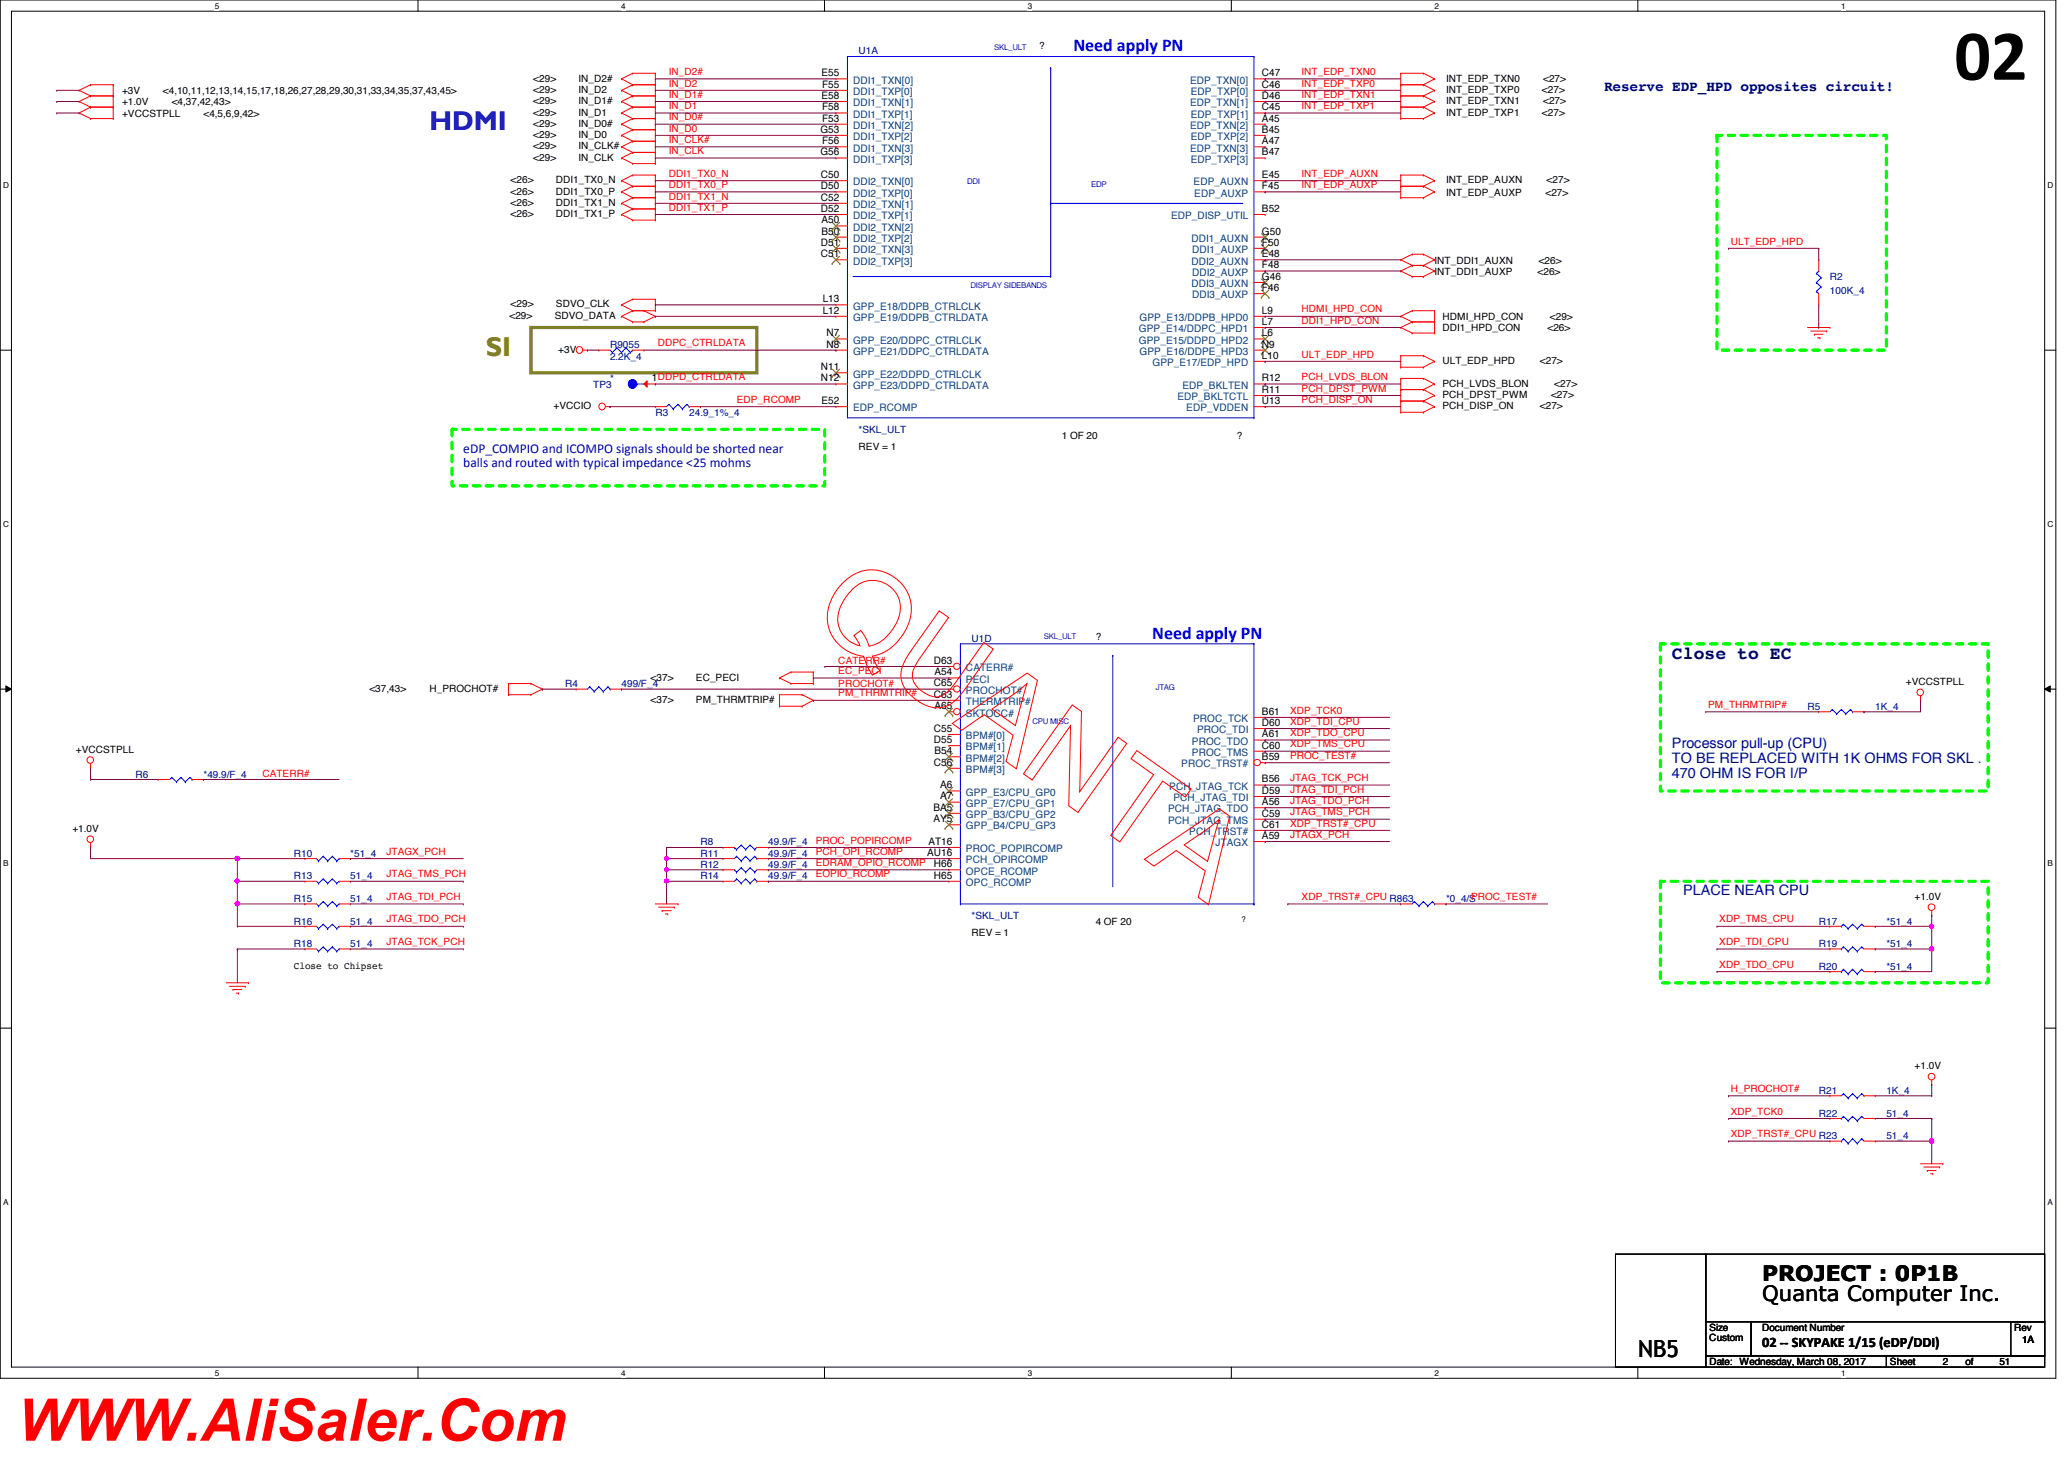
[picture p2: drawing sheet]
<svg xmlns="http://www.w3.org/2000/svg" width="297mm" height="210mm" viewBox="0 0 297 210" stroke-linecap="round" stroke-linejoin="round" font-family="sans-serif">
<defs><g id="words">
<text font-size="10.4" x="281.3" y="11.5">02</text>
<text font-size="8.5" fill="#f00" x="2.5" y="207.3">WWW.AliSaler.Com</text>
<text font-size="3.9" fill="#0000a0" x="61.8" y="18.7">HDMI</text>
<text font-size="3.9" fill="#808000" x="69.9" y="51.2">SI</text>
<text font-size="3.4" x="235.8" y="195.2">NB5</text>
<g font-size="3">
<text x="253.6" y="184.3">PROJECT : 0P1B</text>
<text x="253.6" y="187.2">Quanta Computer Inc.</text>
</g>
<g font-size="2.6" fill="#00f">
<text x="154.5" y="7.3">Need apply PN</text>
<text x="165.8" y="91.9">Need apply PN</text>
</g>
<text font-size="2.6" fill="#000080" x="240.6" y="94.7">Close to EC</text>
<text font-size="2.6" fill="#fff" x="172.3" y="129.2">BOM</text>
<g font-size="2.1" fill="#000080">
<text x="230.8" y="13">Reserve EDP_HPD opposites circuit!</text>
<text x="240.6" y="107.6">Processor pull-up (CPU)</text>
<text x="240.6" y="109.7">TO BE REPLACED WITH 1K OHMS FOR SKL .</text>
<text x="240.6" y="111.9">470 OHM IS FOR I/P</text>
<text x="242.2" y="128.7">PLACE NEAR CPU</text>
</g>
<text font-size="2.1" x="253.6" y="193.8">02 -- SKYPAKE 1/15 (eDP/DDI)</text>
<g font-size="1.9" fill="#0000a0">
<text x="66.7" y="65.2">eDP_COMPIO and ICOMPO signals should be shorted near</text>
<text x="66.7" y="67.2">balls and routed with typical impedance &lt;25 mohms</text>
</g>
<g font-size="1.5">
<text x="118.2" y="11">E55</text>
<text x="181.6" y="11">C47</text>
<text x="118.2" y="14.2">E58</text>
<text x="118.3" y="17.5">F53</text>
<text x="118.3" y="12.6">F55</text>
<text x="118.3" y="15.9">F58</text>
<text x="181.6" y="12.6">C46</text>
<text x="181.6" y="15.9">C45</text>
<text x="181.6" y="14.2">D46</text>
<text x="181.6" y="17.5">A45</text>
<text x="118.1" y="19.1">G53</text>
<text x="118.1" y="22.4">G56</text>
<text x="118.3" y="20.7">F56</text>
<text x="181.6" y="19.1">B45</text>
<text x="181.6" y="22.4">B47</text>
<text x="181.6" y="20.7">A47</text>
<text x="118.1" y="25.6">C50</text>
<text x="118.1" y="28.9">C52</text>
<text x="118.1" y="27.2">D50</text>
<text x="181.6" y="27.2">F45</text>
<text x="181.6" y="25.6">E45</text>
<text x="118.1" y="35.3">D51</text>
<text x="118.1" y="30.5">D52</text>
<text x="118.2" y="32.1">A50</text>
<text x="118.2" y="33.7">B50</text>
<text x="181.6" y="35.3">F50</text>
<text x="181.6" y="30.5">B52</text>
<text x="181.6" y="33.7">G50</text>
<text x="118.1" y="37">C51</text>
<text x="181.6" y="38.6">F48</text>
<text x="181.6" y="41.9">F46</text>
<text x="181.6" y="37">E48</text>
<text x="181.6" y="40.3">G46</text>
<text x="118.4" y="43.5">L13</text>
<text x="118.4" y="45.1">L12</text>
<text x="181.6" y="46.7">L7</text>
<text x="181.6" y="45.1">L9</text>
<text x="118.1" y="53.3">N11</text>
<text x="119" y="48.4">N7</text>
<text x="119" y="50">N8</text>
<text x="181.6" y="48.4">L6</text>
<text x="181.6" y="51.6">L10</text>
<text x="181.6" y="50">N9</text>
<text x="93.8" y="54.9">1DDPD_CTRLDATA</text>
<text x="118.1" y="54.9">N12</text>
<text x="118.2" y="58.1">E52</text>
<text x="181.6" y="58.1">U13</text>
<text x="181.6" y="56.5">R11</text>
<text x="181.6" y="54.9">R12</text>
<text x="134.4" y="95.5">D63</text>
<text x="134.4" y="98.8">C65</text>
<text x="134.4" y="100.4">C63</text>
<text x="134.5" y="97.2">A54</text>
<text x="134.4" y="105.3">C55</text>
<text x="134.4" y="106.9">D55</text>
<text x="134.5" y="102">A65</text>
<text x="181.6" y="102.8">B61</text>
<text x="181.6" y="104.4">D60</text>
<text x="181.6" y="106.1">A61</text>
<text x="181.6" y="107.7">C60</text>
<text x="134.4" y="110.2">C56</text>
<text x="134.5" y="108.5">B54</text>
<text x="135.3" y="113.4">A6</text>
<text x="181.6" y="112.6">B56</text>
<text x="181.6" y="109.3">B59</text>
<text x="134.3" y="116.6">BA5</text>
<text x="134.3" y="118.3">AY5</text>
<text x="135.3" y="115">A7</text>
<text x="181.6" y="114.2">D59</text>
<text x="181.6" y="119.1">C61</text>
<text x="181.6" y="115.8">A56</text>
<text x="181.6" y="117.5">C59</text>
<text x="133.4" y="123.1">AU16</text>
<text x="133.6" y="121.5">AT16</text>
<text x="134.4" y="124.8">H66</text>
<text x="181.6" y="120.7">A59</text>
<text x="134.4" y="126.4">H65</text>
</g>
<g font-size="1.5" fill="#004080">
<text x="122.8" y="12">DDI1_TXN[0]</text>
<text x="122.8" y="15.3">DDI1_TXN[1]</text>
<text x="122.8" y="13.7">DDI1_TXP[0]</text>
<text x="122.8" y="16.9">DDI1_TXP[1]</text>
<text x="171.3" y="12">EDP_TXN[0]</text>
<text x="171.3" y="15.3">EDP_TXN[1]</text>
<text x="171.4" y="13.7">EDP_TXP[0]</text>
<text x="171.4" y="16.9">EDP_TXP[1]</text>
<text x="122.8" y="18.5">DDI1_TXN[2]</text>
<text x="122.8" y="21.8">DDI1_TXN[3]</text>
<text x="122.8" y="20.2">DDI1_TXP[2]</text>
<text x="122.8" y="23.4">DDI1_TXP[3]</text>
<text x="171.3" y="18.5">EDP_TXN[2]</text>
<text x="171.3" y="21.8">EDP_TXN[3]</text>
<text x="171.4" y="20.2">EDP_TXP[2]</text>
<text x="171.4" y="23.4">EDP_TXP[3]</text>
<text x="122.8" y="26.7">DDI2_TXN[0]</text>
<text x="122.8" y="29.9">DDI2_TXN[1]</text>
<text x="122.8" y="28.3">DDI2_TXP[0]</text>
<text x="171.8" y="26.7">EDP_AUXN</text>
<text x="171.9" y="28.3">EDP_AUXP</text>
<text x="122.8" y="33.2">DDI2_TXN[2]</text>
<text x="122.8" y="31.5">DDI2_TXP[1]</text>
<text x="122.8" y="34.8">DDI2_TXP[2]</text>
<text x="168.5" y="31.5">EDP_DISP_UTIL</text>
<text x="171.5" y="34.8">DDI1_AUXN</text>
<text x="122.8" y="36.4">DDI2_TXN[3]</text>
<text x="122.8" y="38.1">DDI2_TXP[3]</text>
<text x="171.5" y="38.1">DDI2_AUXN</text>
<text x="171.5" y="41.3">DDI3_AUXN</text>
<text x="171.6" y="36.4">DDI1_AUXP</text>
<text x="171.6" y="39.7">DDI2_AUXP</text>
<text x="122.8" y="44.5">GPP_E18/DDPB_CTRLCLK</text>
<text x="122.8" y="46.2">GPP_E19/DDPB_CTRLDATA</text>
<text x="163.9" y="47.8">GPP_E14/DDPC_HPD1</text>
<text x="164" y="46.2">GPP_E13/DDPB_HPD0</text>
<text x="171.6" y="42.9">DDI3_AUXP</text>
<text x="122.8" y="49.4">GPP_E20/DDPC_CTRLCLK</text>
<text x="122.8" y="51.1">GPP_E21/DDPC_CTRLDATA</text>
<text x="163.9" y="49.4">GPP_E15/DDPD_HPD2</text>
<text x="164" y="51.1">GPP_E16/DDPE_HPD3</text>
<text x="165.9" y="52.7">GPP_E17/EDP_HPD</text>
<text x="122.8" y="59.2">EDP_RCOMP</text>
<text x="122.8" y="54.3">GPP_E22/DDPD_CTRLCLK</text>
<text x="122.8" y="55.9">GPP_E23/DDPD_CTRLDATA</text>
<text x="169.5" y="57.6">EDP_BKLTCTL</text>
<text x="170.2" y="55.9">EDP_BKLTEN</text>
<text x="170.7" y="59.2">EDP_VDDEN</text>
<text x="139" y="96.6">CATERR#</text>
<text x="139" y="98.2">PECI</text>
<text x="139" y="99.8">PROCHOT#</text>
<text x="139" y="101.4">THERMTRIP#</text>
<text x="139" y="106.3">BPM#[0]</text>
<text x="139" y="107.9">BPM#[1]</text>
<text x="139" y="103.1">SKTOCC#</text>
<text x="171.5" y="107.1">PROC_TDO</text>
<text x="171.7" y="103.9">PROC_TCK</text>
<text x="172.3" y="105.5">PROC_TDI</text>
<text x="139" y="109.6">BPM#[2]</text>
<text x="139" y="111.2">BPM#[3]</text>
<text x="168.3" y="113.6">PCH_JTAG_TCK</text>
<text x="170" y="110.4">PROC_TRST#</text>
<text x="171.5" y="108.8">PROC_TMS</text>
<text x="139" y="117.7">GPP_B3/CPU_GP2</text>
<text x="139" y="119.3">GPP_B4/CPU_GP3</text>
<text x="139" y="114.5">GPP_E3/CPU_GP0</text>
<text x="139" y="116.1">GPP_E7/CPU_GP1</text>
<text x="168.1" y="116.9">PCH_JTAG_TDO</text>
<text x="168.1" y="118.5">PCH_JTAG_TMS</text>
<text x="168.9" y="115.3">PCH_JTAG_TDI</text>
<text x="139" y="122.6">PROC_POPIRCOMP</text>
<text x="139" y="125.8">OPCE_RCOMP</text>
<text x="139" y="124.2">PCH_OPIRCOMP</text>
<text x="171.2" y="120.1">PCH_TRST#</text>
<text x="174.9" y="121.8">JTAGX</text>
<text x="139" y="127.5">OPC_RCOMP</text>
</g>
<g font-size="1.4">
<text x="76.7" y="11.7">&lt;29&gt;</text>
<text x="83.3" y="11.7">IN_D2#</text>
<text x="149.6" y="7">?</text>
<text x="208.1" y="11.7">INT_EDP_TXN0</text>
<text x="222.1" y="11.7">&lt;27&gt;</text>
<text x="17.6" y="13.5">+3V</text>
<text x="17.6" y="15.2">+1.0V</text>
<text x="17.6" y="16.8">+VCCSTPLL</text>
<text x="23.4" y="13.5">&lt;4,10,11,12,13,14,15,17,18,26,27,28,29,30,31,33,34,35,37,43,45&gt;</text>
<text x="24.7" y="15.2">&lt;4,37,42,43&gt;</text>
<text x="29.3" y="16.8">&lt;4,5,6,9,42&gt;</text>
<text x="76.7" y="15">&lt;29&gt;</text>
<text x="76.7" y="13.4">&lt;29&gt;</text>
<text x="76.7" y="16.6">&lt;29&gt;</text>
<text x="83.3" y="15">IN_D1#</text>
<text x="83.3" y="13.4">IN_D2</text>
<text x="83.3" y="16.6">IN_D1</text>
<text x="208.1" y="13.4">INT_EDP_TXP0</text>
<text x="208.1" y="16.6">INT_EDP_TXP1</text>
<text x="208.1" y="15">INT_EDP_TXN1</text>
<text x="221.9" y="13.4">&lt;27&gt;</text>
<text x="221.9" y="16.6">&lt;27&gt;</text>
<text x="222.1" y="15">&lt;27&gt;</text>
<text x="76.7" y="18.2">&lt;29&gt;</text>
<text x="76.7" y="21.5">&lt;29&gt;</text>
<text x="76.7" y="19.9">&lt;29&gt;</text>
<text x="76.7" y="23.1">&lt;29&gt;</text>
<text x="83.3" y="18.2">IN_D0#</text>
<text x="83.3" y="21.5">IN_CLK#</text>
<text x="83.3" y="19.9">IN_D0</text>
<text x="83.3" y="23.1">IN_CLK</text>
<text x="73.5" y="26.4">&lt;26&gt;</text>
<text x="73.5" y="29.6">&lt;26&gt;</text>
<text x="73.5" y="28">&lt;26&gt;</text>
<text x="80" y="26.4">DDI1_TX0_N</text>
<text x="80" y="29.6">DDI1_TX1_N</text>
<text x="80" y="28">DDI1_TX0_P</text>
<text x="208.1" y="26.4">INT_EDP_AUXN</text>
<text x="208.1" y="28.2">INT_EDP_AUXP</text>
<text x="222.4" y="28.2">&lt;27&gt;</text>
<text x="222.6" y="26.4">&lt;27&gt;</text>
<text x="73.5" y="31.2">&lt;26&gt;</text>
<text x="80" y="31.2">DDI1_TX1_P</text>
<text x="206.5" y="37.9">INT_DDI1_AUXN</text>
<text x="206.5" y="39.5">INT_DDI1_AUXP</text>
<text x="221.3" y="39.5">&lt;26&gt;</text>
<text x="221.4" y="37.9">&lt;26&gt;</text>
<text x="73.3" y="45.9">&lt;29&gt;</text>
<text x="73.5" y="44.2">&lt;29&gt;</text>
<text x="79.8" y="45.9">SDVO_DATA</text>
<text x="80" y="44.2">SDVO_CLK</text>
<text x="207.6" y="46.1">HDMI_HPD_CON</text>
<text x="207.6" y="47.7">DDI1_HPD_CON</text>
<text x="222.7" y="47.7">&lt;26&gt;</text>
<text x="223" y="46.1">&lt;29&gt;</text>
<text x="80.3" y="50.8">+3V</text>
<text x="207.6" y="52.4">ULT_EDP_HPD</text>
<text x="221.6" y="52.4">&lt;27&gt;</text>
<text x="79.7" y="58.9">+VCCIO</text>
<text x="207.6" y="57.3">PCH_DPST_PWM</text>
<text x="207.6" y="58.9">PCH_DISP_ON</text>
<text x="207.6" y="55.6">PCH_LVDS_BLON</text>
<text x="221.6" y="58.9">&lt;27&gt;</text>
<text x="223.2" y="57.3">&lt;27&gt;</text>
<text x="223.7" y="55.6">&lt;27&gt;</text>
<text x="123.6" y="64.7">REV = 1</text>
<text x="152.8" y="63.1">1 OF 20</text>
<text x="178" y="63.1">?</text>
<text x="157.7" y="92">?</text>
<text x="53.2" y="99.5">&lt;37,43&gt;</text>
<text x="61.8" y="99.5">H_PROCHOT#</text>
<text x="93.6" y="97.9">&lt;37&gt;</text>
<text x="93.6" y="101.1">&lt;37&gt;</text>
<text x="100.2" y="97.9">EC_PECI</text>
<text x="100.2" y="101.1">PM_THRMTRIP#</text>
<text x="274.3" y="98.6">+VCCSTPLL</text>
<text x="10.9" y="108.3">+VCCSTPLL</text>
<text x="10.4" y="119.7">+1.0V</text>
<text x="275.5" y="129.5">+1.0V</text>
<text x="139.8" y="134.6">REV = 1</text>
<text x="157.7" y="133">4 OF 20</text>
<text x="42.3" y="139.4">Close to Chipset</text>
<text x="275.5" y="153.8">+1.0V</text>
<text x="246" y="191.5">Size</text>
<text x="253.6" y="191.5">Document Number</text>
<text x="289.9" y="191.5">Rev</text>
<text x="246" y="196.4">Date: Wednesday, March 08, 2017</text>
<text x="246" y="193">Custom</text>
<text x="272" y="196.4">Sheet</text>
<text x="279.6" y="196.4">2</text>
<text x="282.9" y="196.4">of</text>
<text x="287.7" y="196.4">51</text>
<text x="291" y="193.2">1A</text>
</g>
<g font-size="1.4" fill="#f00">
<text x="96.3" y="10.8">IN_D2#</text>
<text x="187.3" y="10.8">INT_EDP_TXN0</text>
<text x="96.3" y="12.4">IN_D2</text>
<text x="96.3" y="17.3">IN_D0#</text>
<text x="96.3" y="15.7">IN_D1</text>
<text x="96.3" y="14.1">IN_D1#</text>
<text x="187.3" y="12.4">INT_EDP_TXP0</text>
<text x="187.3" y="15.7">INT_EDP_TXP1</text>
<text x="187.3" y="14.1">INT_EDP_TXN1</text>
<text x="96.3" y="22.2">IN_CLK</text>
<text x="96.3" y="20.6">IN_CLK#</text>
<text x="96.3" y="18.9">IN_D0</text>
<text x="96.3" y="27.1">DDI1_TX0_P</text>
<text x="96.3" y="28.7">DDI1_TX1_N</text>
<text x="96.3" y="25.4">DDI1_TX0_N</text>
<text x="187.3" y="25.4">INT_EDP_AUXN</text>
<text x="187.3" y="27.1">INT_EDP_AUXP</text>
<text x="96.3" y="30.3">DDI1_TX1_P</text>
<text x="249.1" y="35.2">ULT_EDP_HPD</text>
<text x="187.3" y="45">HDMI_HPD_CON</text>
<text x="187.3" y="46.6">DDI1_HPD_CON</text>
<text x="94.7" y="49.8">DDPC_CTRLDATA</text>
<text x="187.3" y="51.4">ULT_EDP_HPD</text>
<text x="106" y="58">EDP_RCOMP</text>
<text x="187.3" y="58">PCH_DISP_ON</text>
<text x="187.3" y="54.7">PCH_LVDS_BLON</text>
<text x="187.3" y="56.3">PCH_DPST_PWM</text>
<text x="120.6" y="95.5">CATERR#</text>
<text x="120.6" y="100.2">PM_THRMTRIP#</text>
<text x="120.6" y="98.8">PROCHOT#</text>
<text x="120.6" y="97">EC_PECI</text>
<text x="245.8" y="101.9">PM_THRMTRIP#</text>
<text x="185.7" y="104.3">XDP_TDI_CPU</text>
<text x="185.7" y="102.7">XDP_TCK0</text>
<text x="185.7" y="105.9">XDP_TDO_CPU</text>
<text x="185.7" y="107.5">XDP_TMS_CPU</text>
<text x="37.8" y="111.8">CATERR#</text>
<text x="185.7" y="112.4">JTAG_TCK_PCH</text>
<text x="185.7" y="109.2">PROC_TEST#</text>
<text x="185.7" y="118.9">XDP_TRST#_CPU</text>
<text x="185.7" y="117.3">JTAG_TMS_PCH</text>
<text x="185.7" y="115.7">JTAG_TDO_PCH</text>
<text x="185.7" y="114">JTAG_TDI_PCH</text>
<text x="55.6" y="123">JTAGX_PCH</text>
<text x="117.4" y="124.6">EDRAM_OPIO_RCOMP</text>
<text x="117.4" y="121.4">PROC_POPIRCOMP</text>
<text x="117.4" y="123">PCH_OPI_RCOMP</text>
<text x="185.7" y="120.5">JTAGX_PCH</text>
<text x="55.6" y="126.2">JTAG_TMS_PCH</text>
<text x="55.6" y="129.5">JTAG_TDI_PCH</text>
<text x="117.4" y="126.2">EOPIO_RCOMP</text>
<text x="187.3" y="129.5">XDP_TRST#_CPU R863</text>
<text x="211.7" y="129.5">PROC_TEST#</text>
<text x="55.6" y="132.7">JTAG_TDO_PCH</text>
<text x="55.6" y="136">JTAG_TCK_PCH</text>
<text x="247.4" y="136">XDP_TDI_CPU</text>
<text x="247.4" y="132.7">XDP_TMS_CPU</text>
<text x="247.4" y="139.2">XDP_TDO_CPU</text>
<text x="249.1" y="157.1">H_PROCHOT#</text>
<text x="249.1" y="160.4">XDP_TCK0</text>
<text x="249.1" y="163.6">XDP_TRST#_CPU R23</text>
</g>
<g font-size="1.4" fill="#000080">
<text x="123.6" y="7.8">U1A</text>
<text x="263.4" y="40.3">R2</text>
<text x="263.4" y="42.3">100K_4</text>
<text x="87.8" y="50.1">R9055</text>
<text x="87.8" y="51.7">2.2K_4</text>
<text x="85.4" y="55.8">TP3</text>
<text x="87.8" y="55">*</text>
<text x="94.3" y="59.9">R3</text>
<text x="99.2" y="59.9">24.9_1%_4</text>
<text x="123.6" y="62.3">*SKL_ULT</text>
<text x="139.8" y="92.4">U1D</text>
<text x="81.3" y="98.9">R4</text>
<text x="89.4" y="98.9">499/F_4</text>
<text x="260.1" y="102.1">R5</text>
<text x="269.9" y="102.1">1K_4</text>
<text x="19.5" y="111.9">R6</text>
<text x="29.3" y="111.9">*49.9/F_4</text>
<text x="42.3" y="123.3">R10</text>
<text x="50.4" y="123.3">*51_4</text>
<text x="100.8" y="121.6">R8</text>
<text x="100.8" y="124.9">R12</text>
<text x="100.8" y="123.3">R11</text>
<text x="110.6" y="121.6">49.9/F_4</text>
<text x="110.6" y="124.9">49.9/F_4</text>
<text x="110.6" y="123.3">49.9/F_4</text>
<text x="42.3" y="129.8">R15</text>
<text x="42.3" y="126.5">R13</text>
<text x="50.4" y="129.8">51_4</text>
<text x="50.4" y="126.5">51_4</text>
<text x="100.8" y="126.5">R14</text>
<text x="110.6" y="126.5">49.9/F_4</text>
<text x="208.1" y="129.8">*0_4/S</text>
<text x="42.3" y="136.3">R18</text>
<text x="42.3" y="133">R16</text>
<text x="50.4" y="136.3">51_4</text>
<text x="50.4" y="133">51_4</text>
<text x="139.8" y="132.2">*SKL_ULT</text>
<text x="261.7" y="136.3">R19</text>
<text x="261.7" y="133">R17</text>
<text x="271.5" y="136.3">*51_4</text>
<text x="271.5" y="133">*51_4</text>
<text x="261.7" y="139.5">R20</text>
<text x="271.5" y="139.5">*51_4</text>
<text x="261.7" y="160.7">R22</text>
<text x="261.7" y="157.4">R21</text>
<text x="271.5" y="160.7">51_4</text>
<text x="271.5" y="157.4">1K_4</text>
<text x="271.5" y="163.9">51_4</text>
</g>
<g font-size="1.2">
<text x="30.9" y="1.2">5</text>
<text x="89.4" y="1.2">4</text>
<text x="147.9" y="1.2">3</text>
<text x="206.5" y="1.2">2</text>
<text x="265" y="1.2">1</text>
<text x=".5" y="27.1">D</text>
<text x="294.7" y="27.1">D</text>
<text x=".5" y="75.8">C</text>
<text x="294.7" y="75.8">C</text>
<text x=".5" y="124.6">B</text>
<text x="294.7" y="124.6">B</text>
<text x=".5" y="173.4">A</text>
<text x="294.7" y="173.4">A</text>
<text x="30.9" y="197.9">5</text>
<text x="89.4" y="197.9">4</text>
<text x="147.9" y="197.9">3</text>
<text x="206.5" y="197.9">2</text>
<text x="265" y="197.9">1</text>
</g>
<g font-size="1.1" fill="#00f">
<text x="143.1" y="7.2">SKL_ULT</text>
<text x="139.2" y="26.5">DDI</text>
<text x="157.1" y="27">EDP</text>
<text x="139.7" y="41.4">DISPLAY SIDEBANDS</text>
<text x="150.2" y="92">SKL_ULT</text>
<text x="166.3" y="99.3">JTAG</text>
<text x="148.6" y="104.2">CPU MISC</text>
</g>
<text font-size="1.1" x="178.7" y="132.6">?</text>
</g></defs>
<path d="M0 0h295.9v198.3h-295.9zM1.6 1.6h292.7v195.1h-292.7z" fill="none" stroke="#000" stroke-width=".14"/>
<g fill="#fff">
<path d="M30.9 .2h.6v1.3h-.6z"/>
<path d="M30.9 196.8h.6v1.4h-.6z"/>
</g>
<path d="M60.2 0v1.6M60.2 196.7v1.6" fill="none" stroke="#000" stroke-width=".14"/>
<g fill="#fff">
<path d="M89.4 .2h.6v1.3h-.6z"/>
<path d="M89.4 196.8h.6v1.4h-.6z"/>
</g>
<path d="M118.7 0v1.6M118.7 196.7v1.6" fill="none" stroke="#000" stroke-width=".14"/>
<g fill="#fff">
<path d="M147.9 .2h.6v1.3h-.6z"/>
<path d="M147.9 196.8h.6v1.4h-.6z"/>
</g>
<path d="M177.2 0v1.6M177.2 196.7v1.6" fill="none" stroke="#000" stroke-width=".14"/>
<g fill="#fff">
<path d="M206.5 .2h.5v1.3h-.5z"/>
<path d="M206.5 196.8h.5v1.4h-.5z"/>
</g>
<path d="M235.7 0v1.6M235.7 196.7v1.6" fill="none" stroke="#000" stroke-width=".14"/>
<g fill="#fff">
<path d="M265 .2h.6v1.3h-.6z"/>
<path d="M265 196.8h.6v1.4h-.6z"/>
<path d="M.5 26h.8v1.3h-.8z"/>
<path d="M294.7 26h.8v1.3h-.8z"/>
<path d="M.5 74.8h.8v1.3h-.8z"/>
<path d="M294.7 74.8h.8v1.3h-.8z"/>
</g>
<path d="M0 50.4h1.6M294.3 50.4h1.6" fill="none" stroke="#000" stroke-width=".14"/>
<g fill="#fff">
<path d="M.5 123.5h.7v1.3h-.7z"/>
<path d="M294.7 123.5h.7v1.3h-.7z"/>
</g>
<path d="M0 99.1h1.6M.8 98.7l.8 .4-.8 .5zM294.3 99.1h1.6M294.3 99.1l.8-.4v.9z" fill="none" stroke="#000" stroke-width=".14"/>
<path d="M.8 98.7l.8 .4-.8 .5zM294.3 99.1l.8-.4v.9z" fill="#000"/>
<g fill="#fff">
<path d="M.5 172.3h.7v1.3h-.7z"/>
<path d="M294.7 172.3h.7v1.3h-.7z"/>
</g>
<path d="M0 147.9h1.6M294.3 147.9h1.6M232.5 180.4h13v16.3h-13zM245.5 180.4h48.8v9.8h-48.8zM245.5 190.2h6.5v4.9h-6.5zM245.5 195.1h26v1.6h-26zM252 190.2h42.3v4.9h-42.3zM271.5 195.1h22.8v1.6h-22.8zM289.4 190.2h4.9v4.9h-4.9z" fill="none" stroke="#000" stroke-width=".14"/>
<path d="M247.1 19.5h24.4v30.9h-24.4zM65.1 61.8h53.6v8.1h-53.6zM239 92.6h47.1v21.2h-47.1zM239 126.8h47.1v14.6h-47.1z" fill="none" stroke="#0f0" stroke-width=".47" stroke-dasharray=".9 .9"/>
<path d="M76.4 47.1h32.5v6.5h-32.5z" fill="none" stroke="#808000" stroke-width=".47"/>
<g fill="none" stroke="#f00" stroke-width=".14">
<path d="M11.4 13h.1M11.4 14.6h.1M11.4 16.3h.1M11.4 13l1.6 .8M11.4 14.6l1.6 .8M11.4 16.3l1.6 .8M13 12.2h.1M13 13.8h.1M13 15.4h.1M13 17.1h.1M13 13.8h3.3M13 15.4h3.3"/>
<path d="M13 17.1h3.3M13 12.2l-1.6 .8M13 13.8l-1.6 .8M13 15.4l-1.6 .9M13 12.2h3.3M16.3 13.8h.1M16.3 12.2h.1M16.3 15.4h.1M16.3 17.1h.1M16.3 12.2v4.9M89.4 11.3l1.7 .9M89.4 14.6l1.7 .8"/>
<path d="M89.4 17.9l1.7 .8M89.4 13l1.7 .8M89.4 16.3l1.7 .8M89.4 19.5l1.7 .8M89.4 11.3h.1M89.4 14.6h.1M89.4 17.9h.1M89.4 13h.1M89.4 16.3h.1M89.4 19.5h.1M91.1 12.2h3.2M91.1 13.8h3.2"/>
<path d="M91.1 15.4h3.2M91.1 17.1h3.2M91.1 18.7h3.2M91.1 10.5h.1M91.1 12.2h.1M91.1 13.8h.1M91.1 15.4h.1M91.1 17.1h.1M91.1 18.7h.1M91.1 10.5h3.2M91.1 10.5l-1.7 .8M91.1 13.8l-1.7 .8"/>
<path d="M91.1 17.1l-1.7 .8M91.1 12.2l-1.7 .8M91.1 15.4l-1.7 .9M91.1 18.7l-1.7 .8M94.3 10.5h.1M94.3 12.2h.1M94.3 13.8h.1M94.3 15.4h.1M94.3 17.1h.1M94.3 18.7h.1M94.3 10.5v13M120.3 11.3h1.7"/>
<path d="M120.3 14.6h1.7M120.3 17.9h1.7M120.3 13h1.7M120.3 16.3h1.7M120.3 19.5h1.7M120.3 11.3h.1M120.3 14.6h.1M120.3 17.9h.1M120.3 13h.1M120.3 16.3h.1M120.3 19.5h.1M180.5 11.3h1.6"/>
<path d="M180.5 14.6h1.6M180.5 17.9h1.6M180.5 13h1.6M180.5 16.3h1.6M180.5 19.5h1.6M182.1 11.3h.1M182.1 14.6h.1M182.1 17.9h.1M182.1 13h.1M182.1 16.3h.1M182.1 19.5h.1M201.6 10.5h3.2"/>
<path d="M201.6 12.2h3.2M201.6 13.8h3.2M201.6 15.4h3.2M201.6 10.5h.1M201.6 12.2h.1M201.6 13.8h.1M201.6 15.4h.1M201.6 17.1h.1M201.6 17.1h3.2M201.6 10.5v6.6M204.8 10.5h.1M204.8 12.2h.1"/>
<path d="M204.8 13.8h.1M204.8 15.4h.1M204.8 17.1h.1M204.8 10.5l1.7 .8M204.8 12.2l1.7 .8M204.8 15.4l1.7 .9M204.8 13.8l1.7 .8M206.5 11.3l-1.7 .9M206.5 13l-1.7 .8M206.5 16.3l-1.7 .8M206.5 14.6l-1.7 .8M206.5 11.3h.1"/>
<path d="M206.5 13h.1M206.5 16.3h.1M206.5 14.6h.1M89.4 21.1l1.7 .8M89.4 22.7l1.7 .8M89.4 26l1.7 .8M89.4 29.3l1.7 .8M89.4 27.6l1.7 .8M89.4 30.9l1.7 .8M89.4 21.1h.1M89.4 22.7h.1M89.4 26h.1"/>
<path d="M89.4 29.3h.1M89.4 27.6h.1M89.4 30.9h.1M91.1 20.3h3.2M91.1 21.9h3.2M91.1 23.5h3.2M91.1 26.8h3.2M91.1 28.4h3.2M91.1 30.1h3.2M91.1 31.7h3.2M91.1 20.3h.1M91.1 21.9h.1"/>
<path d="M91.1 23.5h.1M91.1 25.2h.1M91.1 26.8h.1M91.1 28.4h.1M91.1 30.1h.1M91.1 31.7h.1M91.1 25.2h3.2M91.1 20.3l-1.7 .8M91.1 21.9l-1.7 .8M91.1 25.2l-1.7 .8M91.1 28.4l-1.7 .9M91.1 26.8l-1.7 .8"/>
<path d="M91.1 30.1l-1.7 .8M94.3 20.3h.1M94.3 21.9h.1M94.3 23.5h.1M94.3 25.2h.1M94.3 26.8h.1M94.3 28.4h.1M94.3 30.1h.1M94.3 31.7h.1M94.3 25.2v6.5M120.3 34.1h1.7M120.3 35.7h1.7"/>
<path d="M120.3 21.1h1.7M120.3 22.7h1.7M120.3 37.4h1.7M120.3 26h1.7M120.3 29.3h1.7M120.3 32.5h1.7M120.3 27.6h1.7M120.3 30.9h1.7M120.3 21.1h.1M120.3 22.7h.1M120.3 26h.1M120.3 29.3h.1"/>
<path d="M120.3 32.5h.1M120.3 35.7h.1M120.3 27.6h.1M120.3 30.9h.1M120.3 34.1h.1M120.3 37.4h.1M180.5 34.1h1.6M180.5 35.7h1.6M180.5 21.1h1.6M180.5 22.7h1.6M180.5 37.4h1.6M180.5 39h1.6"/>
<path d="M180.5 26h1.6M180.5 27.6h1.6M180.5 30.9h1.6M182.1 34.1h.1M182.1 35.7h.1M182.1 37.4h.1M182.1 39h.1M182.1 26h.1M182.1 27.6h.1M182.1 30.9h.1M182.1 21.1h.1M182.1 22.7h.1"/>
<path d="M201.6 25.2h3.2M201.6 26.8h3.2M201.6 37.4l1.6 .8M201.6 39l1.6 .8M201.6 25.2h.1M201.6 26.8h.1M201.6 28.4h.1M201.6 37.4h.1M201.6 39h.1M201.6 25.2v3.2M201.6 28.4h3.2M203.2 38.2h1.6"/>
<path d="M203.2 39.8h1.6M203.2 38.2h.1M203.2 36.6h.1M203.2 39.8h.1M203.2 36.6h1.6M203.2 36.6l-1.6 .8M203.2 38.2l-1.6 .8M204.8 25.2h.1M204.8 26.8h.1M204.8 28.4h.1M204.8 38.2h.1M204.8 36.6h.1"/>
<path d="M204.8 39.8h.1M204.8 36.6l1.7 .8M204.8 38.2l1.7 .8M204.8 25.2l1.7 .8M204.8 26.8l1.7 .8M206.5 26l-1.7 .8M206.5 27.6l-1.7 .8M206.5 26h.1M206.5 27.6h.1M206.5 37.4h.1M206.5 39h.1M206.5 37.4l-1.7 .8"/>
<path d="M206.5 39l-1.7 .8M261.7 37.4h.1M261.7 37.4v1.6M83.9 50.4h.6M84.5 50.4h.1M87.2 58.5h.6M87.8 58.5h.1M89.4 43.9l1.7 .8M89.4 45.5l1.7 .8M89.4 43.9h.1M89.4 45.5h.1M91.1 44.7h3.2"/>
<path d="M91.1 46.3h1.6M91.1 43.1h.1M91.1 44.7h.1M91.1 46.3h.1M91.1 43.1h3.2M91.1 43.1l-1.7 .8M91.1 44.7l-1.7 .8M92.7 44.7h.1M92.7 46.3h.1M92.7 44.7l1.6 .8M94.3 58.5h1.6M94.3 43.1h.1"/>
<path d="M94.3 44.7h.1M94.3 45.5h.1M94.3 58.5h.1M94.3 43.1v1.6M94.3 45.5l-1.6 .8M99.2 58.5h1.6M100.8 58.5h.1M120.3 58.5h1.7M120.3 50.4h1.7M120.3 45.5h1.7M120.3 48.8h1.7M120.3 43.9h1.7"/>
<path d="M120.3 53.6h1.7M120.3 55.2h1.7M120.3 58.5h.1M120.3 43.9h.1M120.3 45.5h.1M120.3 48.8h.1M120.3 50.4h.1M120.3 53.6h.1M120.3 55.2h.1M180.5 58.5h1.6M180.5 47.1h1.6M180.5 50.4h1.6"/>
<path d="M180.5 40.6h1.6M180.5 42.2h1.6M180.5 45.5h1.6M180.5 48.8h1.6M180.5 52h1.6M180.5 55.2h1.6M180.5 56.9h1.6M182.1 40.6h.1M182.1 42.2h.1M182.1 45.5h.1M182.1 47.1h.1M182.1 48.8h.1"/>
<path d="M182.1 50.4h.1M182.1 52h.1M182.1 56.9h.1M182.1 55.2h.1M182.1 58.5h.1M201.6 56h3.2M201.6 57.7h3.2M201.6 54.4h3.2M201.6 51.2h3.2M201.6 45.5l1.6 .8M201.6 47.1l1.6 .8M201.6 56h.1"/>
<path d="M201.6 57.7h.1M201.6 59.3h.1M201.6 54.4h.1M201.6 45.5h.1M201.6 51.2h.1M201.6 52.8h.1M201.6 47.1h.1M201.6 51.2v1.6M201.6 54.4v4.9M201.6 59.3h3.2M201.6 52.8h3.2M203.2 44.7h.1"/>
<path d="M203.2 46.3h.1M203.2 47.9h.1M203.2 44.7h3.3M203.2 46.3h3.3M203.2 44.7l-1.6 .8M203.2 46.3l-1.6 .8M203.2 47.9h3.3M204.8 56h.1M204.8 57.7h.1M204.8 59.3h.1M204.8 54.4h.1M204.8 51.2h.1"/>
<path d="M204.8 52.8h.1M204.8 56l1.7 .9M204.8 57.7l1.7 .8M204.8 54.4l1.7 .8M204.8 51.2l1.7 .8M206.5 56.9l-1.7 .8M206.5 58.5l-1.7 .8M206.5 55.2l-1.7 .8M206.5 52l-1.7 .8M206.5 56.9h.1M206.5 58.5h.1M206.5 55.2h.1"/>
<path d="M206.5 44.7h.1M206.5 46.3h.1M206.5 52h.1M206.5 47.9h.1M206.5 44.7v3.2M260.1 47.1h3.3M260.6 47.6h2.3M261.1 48.1h1.3M261.1 48.1h.1M261.6 48.6h.3M261.7 43.9h.1M261.7 42.2v1.7"/>
<path d="M261.9 48.6h.1M262.9 47.6h.1M263.4 47.1h.1M73.2 98.3h3.2M73.2 98.3h.1M73.2 99.9h.1M73.2 99.9h3.2M73.2 98.3v1.6M76.4 98.3h.1M76.4 99.9h.1M76.4 98.3l1.7 .8M78.1 99.1l-1.7 .8"/>
<path d="M78.1 99.1h.1M82.9 99.1h1.6M82.9 99.1h.1M87.8 99.1h1.6M89.4 99.1h.1M112.2 99.9h3.2M112.2 97.5l1.6 .8M112.2 97.5h.1M112.2 99.9h.1M112.2 99.9v1.7M113.8 98.3h3.2M113.8 96.7h.1"/>
<path d="M113.8 98.3h.1M113.8 96.7h3.2M113.8 96.7l-1.6 .8M115.4 99.9l1.6 .9M115.4 99.9h.1M117 96.7h.1M117 98.3h.1M117 96.7v1.6M13 110.5h.1M13 109.9v.6M22.8 112.1h.1M22.8 112.1h1.6"/>
<path d="M27.6 112.1h1.7M29.3 112.1h.1M112.2 101.6h.1M112.2 101.6h3.2M115.4 101.6h.1M117 100.8h.1M117 100.8l-1.6 .8M261.7 102.4h1.7M261.7 102.4h.1M266.6 102.4h1.7M268.3 102.4h.1M276.4 100.8h.1"/>
<path d="M276.4 100.1v.7M13 121.9h.1M13 121.2v.7M43.9 130h1.6M43.9 123.5h1.6M43.9 126.8h1.6M43.9 123.5h.1M43.9 130h.1M43.9 126.8h.1M48.8 130h1.6M48.8 123.5h1.6M48.8 126.8h1.6"/>
<path d="M50.4 123.5h.1M50.4 130h.1M50.4 126.8h.1M94.3 130h3.3M94.8 130.5h2.3M95.3 131h.1M95.3 131h1.3M95.8 131.5h.3M96.1 131.5h.1M97.1 130.5h.1M97.6 130h.1M104.1 121.9h1.6"/>
<path d="M104.1 126.8h1.6M104.1 121.9h.1M104.1 126.8h.1M108.9 121.9h1.7M108.9 126.8h1.7M110.6 121.9h.1M110.6 126.8h.1M263.4 136.5h1.6M263.4 133.3h1.6M263.4 139.8h1.6M263.4 136.5h.1M263.4 133.3h.1"/>
<path d="M263.4 139.8h.1M268.3 136.5h1.6M268.3 133.3h1.6M268.3 139.8h1.6M269.9 136.5h.1M269.9 133.3h.1M269.9 139.8h.1M278 131.7h.1M278 131v.7M32.6 141.4h3.2M33 141.9h2.3M33.5 142.4h1.3"/>
<path d="M33.5 142.4h.1M34 142.9h.3M34.3 142.9h.1M35.3 141.9h.1M35.8 141.4h.1M263.4 157.6h1.6M263.4 157.6h.1M268.3 157.6h1.6M269.9 157.6h.1M278 156h.1M278 155.4v.6M263.4 160.9h1.6"/>
<path d="M263.4 164.2h1.6M263.4 160.9h.1M263.4 164.2h.1M268.3 160.9h1.6M268.3 164.2h1.6M269.9 160.9h.1M269.9 164.2h.1M276.4 167.4h3.2M276.9 167.9h2.2M277.4 168.4h.1M277.4 168.4h1.2M277.8 168.9h.4"/>
<path d="M278.2 168.9h.1M279.1 167.9h.1M279.6 167.4h.1"/>
<circle cx="83.4" cy="50.4" r=".48"/>
<circle cx="86.6" cy="58.5" r=".48"/>
<circle cx="276.3" cy="99.6" r=".47"/>
<circle cx="13" cy="109.3" r=".47"/>
<circle cx="13" cy="120.7" r=".47"/>
<circle cx="278" cy="130.5" r=".48"/>
<circle cx="278" cy="154.9" r=".48"/>
</g>
<g fill="none" stroke="#00f" stroke-width=".14">
<path d="M122 8.1h.1M122 8.1v52h58.5M122 8.1h58.5M151.2 9.7h.1M151.2 9.7v30.1M180.5 8.1h.1M180.5 8.1v52M122.8 39.8h28.4M151.2 39.8h.1M151.2 29.3h.1M151.2 29.3h27.7M261.4 39.3h.1"/>
<path d="M261.4 39.3l.7 .7M261.7 39l-.3 .3M261.7 39h.1M262.1 40l-.7 .6M262.1 40h.1M96.3 58.2l-.4 .3M96.3 58.2h.1M96.3 58.2l.6 .6M96.9 58.8h.1M97.6 58.2l-.7 .6M97.6 58.2h.1M97.6 58.2l.6 .6"/>
<path d="M98.2 58.8h.1M98.8 58.2l-.6 .6M98.8 58.2h.1M98.8 58.2l.4 .3M99.2 58.5h.1M261.4 41.9h.1M261.4 40.6h.1M261.4 41.9l.3 .3M261.4 40.6l.7 .7M262.1 41.3l-.7 .6M262.1 41.3h.1M180.5 60.1h.1"/>
<path d="M84.9 98.8h.1M84.9 98.8l.6 .7M84.9 98.8l-.4 .3M85.5 99.5h.1M86.2 98.8h.1M86.2 98.8l.6 .7M86.2 98.8l-.7 .7M86.8 99.5h.1M87.5 98.8h.1M87.5 98.8l.3 .3M87.5 98.8l-.7 .7M87.8 99.1h.1"/>
<path d="M24.7 111.8l-.3 .3M24.7 111.8h.1M24.7 111.8l.7 .7M25.4 112.5h.1M26 111.8l-.6 .7M26 111.8h.1M26 111.8l.7 .7M26.7 112.5h.1M27.3 111.8h.1M27.3 111.8l.3 .3M27.3 111.8l-.6 .7M27.6 112.1h.1"/>
<path d="M263.7 102.1l-.3 .3M263.7 102.1h.1M263.7 102.1l.6 .6M264.3 102.7h.1M265 102.1h.1M265 102.1l.6 .6M265 102.1l-.7 .6M265.6 102.7h.1M266.3 102.1l-.7 .6M266.3 102.1h.1M266.3 102.1l.3 .3M266.6 102.4h.1"/>
<path d="M45.5 123.5l.3 .4M45.5 130l.3 .3M45.5 126.8l.3 .3M45.8 123.9h.1M45.8 130.3h.1M45.8 127.1h.1M46.5 123.2h.1M46.5 129.7h.1M46.5 126.4h.1M46.5 123.2l.7 .7M46.5 129.7l.7 .6M46.5 126.4l.7 .7"/>
<path d="M46.5 123.2l-.7 .7M46.5 129.7l-.7 .6M46.5 126.4l-.7 .7M47.2 123.9h.1M47.2 130.3h.1M47.2 127.1h.1M47.8 123.2l-.6 .7M47.8 129.7l-.6 .6M47.8 126.4l-.6 .7M47.8 123.2h.1M47.8 129.7h.1M47.8 126.4h.1"/>
<path d="M47.8 123.2l.7 .7M47.8 129.7l.7 .6M47.8 126.4l.7 .7M48.5 123.9h.1M48.5 130.3h.1M48.5 127.1h.1M48.8 123.5l-.3 .4M48.8 130l-.3 .3M48.8 126.8l-.3 .3M48.8 123.5h.1M48.8 130h.1M48.8 126.8h.1"/>
<path d="M105.7 121.9h.1M105.7 121.9l.3 .3M106 126.4l-.3 .4M106 122.2h.1M106 126.4h.1M106 126.4l.7 .7M106.7 121.6l.6 .6M106.7 121.6h.1M106.7 127.1h.1M106.7 121.6l-.7 .6M107.3 122.2h.1M107.3 126.4h.1"/>
<path d="M107.3 126.4l.6 .7M107.3 126.4l-.6 .7M107.9 121.6l.7 .6M107.9 121.6h.1M107.9 127.1h.1M107.9 121.6l-.6 .6M108.6 122.2h.1M108.6 126.4h.1M108.6 126.4l.3 .4M108.6 126.4l-.7 .7M108.9 126.8h.1M108.9 121.9l-.3 .3"/>
<path d="M265 136.5h.1M265 133.3h.1M265 139.8h.1M265.3 136.2l.7 .7M265.3 133l.7 .6M265.3 139.4l.7 .7M265.3 136.2h.1M265.3 133h.1M265.3 139.4h.1M265.3 136.2l-.3 .3M265.3 133l-.3 .3M265.3 139.4l-.3 .4"/>
<path d="M266 136.9h.1M266 133.6h.1M266.6 136.2l.7 .7M266.6 133l.7 .6M266.6 139.4l.7 .7M266.6 136.2h.1M266.6 133h.1M266.6 139.4h.1M266.6 136.2l-.6 .7M266.6 133l-.6 .6M266.6 139.4l-.6 .7M267.3 136.9h.1"/>
<path d="M267.3 133.6h.1M267.9 136.2l.4 .3M267.9 133l.4 .3M267.9 139.4l.4 .4M267.9 136.2h.1M267.9 133h.1M267.9 139.4h.1M267.9 136.2l-.6 .7M267.9 133l-.6 .6M267.9 139.4l-.6 .7M265.3 157.4l-.3 .2M265.3 157.4h.1"/>
<path d="M265.3 157.4l.7 .6M266 158h.1M266 140.1h.1M266.6 157.4h.1M266.6 157.4l.7 .6M266.6 157.4l-.6 .6M267.3 158h.1M267.3 140.1h.1M267.9 157.4l-.6 .6M267.9 157.4h.1M267.9 157.4l.4 .2M268.3 157.6h.1"/>
<path d="M265 160.9h.1M265 164.2h.1M265.3 160.6l.7 .6M265.3 163.8l.7 .7M265.3 160.6h.1M265.3 163.8h.1M265.3 160.6l-.3 .3M265.3 163.8l-.3 .4M266 161.2h.1M266 164.5h.1M266.6 160.6l.7 .6M266.6 163.8l.7 .7"/>
<path d="M266.6 160.6h.1M266.6 163.8h.1M266.6 160.6l-.6 .6M266.6 163.8l-.6 .7M267.3 161.2h.1M267.3 164.5h.1M267.9 160.6l.4 .3M267.9 163.8l.4 .4M267.9 160.6h.1M267.9 163.8h.1M267.9 160.6l-.6 .6M267.9 163.8l-.6 .7"/>
</g>
<g fill="none" stroke="#804000" stroke-width=".14">
<path d="M119.8 33.1h.1M119.8 36.3h.1M119.8 34.7h.1M119.8 37.9h.1M119.8 32l1.1 1.1M119.8 35.2l1.1 1.1M119.8 33.6l1.1 1.1M119.8 36.9l1.1 1M120.8 32l-1 1.1M120.8 35.2l-1 1.1M120.8 33.6l-1 1.1M120.8 36.9l-1 1"/>
<path d="M120.9 33.1h.1M120.9 36.3h.1M120.9 34.7h.1M120.9 37.9h.1M181.5 34.7h.1M181.5 36.3h.1M181.6 33.6l1 1.1M181.6 35.2l1 1.1M182.6 33.6l-1.1 1.1M182.6 35.2l-1.1 1.1M182.6 34.7h.1M182.6 36.3h.1"/>
<path d="M119.8 49.3h.1M119.8 54.2h.1M119.8 48.3l1.1 1M119.8 53.1l1.1 1.1M120.8 48.3l-1 1M120.8 53.1l-1 1.1M120.9 49.3h.1M120.9 54.2h.1M181.5 41.2h.1M181.5 42.8h.1M181.5 49.3h.1M181.5 50.9h.1"/>
<path d="M181.6 40.1l1 1.1M181.6 41.7l1 1.1M181.6 48.3l1 1M181.6 49.9l1 1M182.6 40.1l-1.1 1.1M182.6 41.7l-1.1 1.1M182.6 48.3l-1.1 1M182.6 49.9l-1.1 1M182.6 41.2h.1M182.6 42.8h.1M182.6 49.3h.1M182.6 50.9h.1"/>
</g>
<circle cx="91" cy="55.2" r=".63" fill="#00f"/>
<g fill="none" stroke="#00f" stroke-width=".14">
<path d="M91.7 55.2h.1M91.7 55.2h1"/>
<circle cx="91" cy="55.2" r=".63"/>
</g>
<path d="M92.7 55.2l.4-.4v.9z" fill="#f00"/>
<g fill="none" stroke="#f00" stroke-width=".14">
<path d="M92.7 55.2l.4-.4v.9zM92.7 55.2h1.6M94.3 55.2h.1M43.9 136.5h1.6M43.9 136.5h.1M48.8 136.5h1.6M50.4 136.5h.1M104.1 125.1h1.6M104.1 125.1h.1M108.9 125.1h1.7M110.6 125.1h.1M201.6 130h1.6"/>
<path d="M201.6 130h.1M206.5 130h1.6M208.1 130h.1"/>
</g>
<g fill="none" stroke="#00f" stroke-width=".14">
<path d="M160.1 94.3h.1M160.1 94.3v33.3M180.5 92.6h-42.3v37.4M180.5 92.6h.1M180.5 92.6v37.4M45.5 136.5l.3 .4M45.8 136.9h.1M46.5 136.2h.1M46.5 136.2l.7 .7M46.5 136.2l-.7 .7M47.2 136.9h.1M47.8 136.2l-.6 .7"/>
<path d="M47.8 136.2h.1M47.8 136.2l.7 .7M48.5 136.9h.1M48.8 136.5l-.3 .4M48.8 136.5h.1M105.7 125.1h.1M105.7 125.1l.3 .4M106 125.5h.1M106.7 124.8l.6 .7M106.7 124.8h.1M106.7 124.8l-.7 .7M107.3 125.5h.1"/>
<path d="M107.9 124.8l.7 .7M107.9 124.8h.1M107.9 124.8l-.6 .7M108.6 125.5h.1M108.9 125.1l-.3 .4M138.2 130h.1M138.2 130h42.3M180.5 130h.1M203.5 129.7l-.3 .3M203.5 129.7h.1M203.5 129.7l.7 .6M204.2 130.3h.1"/>
<path d="M204.8 129.7h.1M204.8 129.7l.7 .6M204.8 129.7l-.6 .6M205.5 130.3h.1M206.2 129.7h.1M206.2 129.7l.3 .3M206.2 129.7l-.7 .6M206.5 130h.1"/>
</g>
<circle cx="137.7" cy="95.9" r=".46" fill="#fff"/>
<g fill="none" stroke="#f00" stroke-width=".14">
<path d="M136.6 95.9h.1M136.6 95.9h.6M180.5 103.2h1.6M180.5 104.8h1.6M180.5 106.5h1.6M180.5 108.1h1.6M182.1 103.2h.1M182.1 104.8h.1M182.1 106.5h.1M182.1 108.1h.1M136.6 126.8h1.6M136.6 126.8h.1"/>
<circle cx="137.7" cy="95.9" r=".46"/>
</g>
<circle cx="180.9" cy="109.7" r=".46" fill="#fff"/>
<g fill="none" stroke="#f00" stroke-width=".14">
<path d="M136.6 97.5h1.6M136.6 97.5h.1M136.6 117h1.6M136.6 118.7h1.6M136.6 113.8h1.6M136.6 115.4h1.6M136.6 105.7h1.6M136.6 107.3h1.6M136.6 108.9h1.6M136.6 110.5h1.6M136.6 117h.1M136.6 118.7h.1"/>
<path d="M136.6 113.8h.1M136.6 115.4h.1M136.6 105.7h.1M136.6 107.3h.1M136.6 108.9h.1M136.6 110.5h.1M180.5 112.9h1.6M180.5 114.6h1.6M180.5 116.2h1.6M180.5 117.9h1.6M180.5 119.5h1.6M181.4 109.7h.7"/>
<path d="M182.1 109.7h.1M182.1 112.9h.1M182.1 114.6h.1M182.1 116.2h.1M182.1 117.9h.1M182.1 119.5h.1M136.6 121.9h1.6M136.6 125.1h1.6M136.6 123.5h1.6M136.6 121.9h.1M136.6 125.1h.1M136.6 123.5h.1"/>
<path d="M180.5 121.1h1.6M182.1 121.1h.1"/>
<circle cx="180.9" cy="109.7" r=".46"/>
</g>
<g fill="none" stroke="#804000" stroke-width=".14">
<path d="M136 117.6h.1M136 119.2h.1M136 114.3h.1M136 116h.1M136 109.4h.1M136 111.1h.1M136.1 116.5l1 1.1M136.1 118.2l1 1M136.1 113.3l1 1M136.1 114.9l1 1.1M136.1 108.4l1 1M136.1 110l1 1.1"/>
<path d="M137.1 116.5l-1.1 1.1M137.1 118.2l-1.1 1M137.1 113.3l-1.1 1M137.1 114.9l-1.1 1.1M137.1 108.4l-1.1 1M137.1 110l-1.1 1.1M137.1 117.6h.1M137.1 119.2h.1M137.1 114.3h.1M137.1 116h.1M137.1 109.4h.1M137.1 111.1h.1"/>
</g>
<circle cx="137.7" cy="99.1" r=".46" fill="#fff"/>
<g fill="none" stroke="#f00" stroke-width=".14">
<path d="M136.6 99.1h.1M136.6 99.1h.6"/>
<circle cx="137.7" cy="99.1" r=".46"/>
</g>
<circle cx="137.7" cy="102.4" r=".46" fill="#fff"/>
<g fill="none" stroke="#f00" stroke-width=".14">
<path d="M86.2 50.4h1.6M86.2 50.4h.1M91.1 50.4h1.6M92.7 50.4h.1M136.6 100.8h1.6M136.6 102.4h.1M136.6 100.8h.1M136.6 102.4h.6M43.9 133.3h1.6M43.9 133.3h.1M48.8 133.3h1.6M50.4 133.3h.1"/>
<path d="M104.1 123.5h1.6M104.1 123.5h.1M108.9 123.5h1.7M110.6 123.5h.1"/>
<circle cx="137.7" cy="102.4" r=".46"/>
</g>
<path d="M136 103h.1M136.1 101.9l1 1.1M137.1 101.9l-1.1 1.1M137.1 103h.1" fill="none" stroke="#804000" stroke-width=".14"/>
<g fill="none" stroke="#00f" stroke-width=".14">
<path d="M87.8 50.4l.3 .3M88.1 50.7h.1M88.8 50l-.7 .7M88.8 50h.1M88.8 50l.6 .7M89.4 50.7h.1M90.1 50l-.7 .7M90.1 50h.1M90.1 50l.6 .7M90.7 50.7h.1M91.1 50.4h.1M91.1 50.4l-.4 .3"/>
<path d="M45.5 133.3l.3 .3M45.8 133.6h.1M46.5 133h.1M46.5 133l.7 .6M46.5 133l-.7 .6M47.2 133.6h.1M47.8 133l-.6 .6M47.8 133h.1M47.8 133l.7 .6M48.5 133.6h.1M48.8 133.3l-.3 .3M48.8 133.3h.1"/>
<path d="M106 123.2l-.3 .3M106 123.2h.1M106 123.2l.7 .7M106.7 123.9h.1M107.3 123.2h.1M107.3 123.2l.6 .7M107.3 123.2l-.6 .7M107.9 123.9h.1M108.6 123.2h.1M108.6 123.2l.3 .3M108.6 123.2l-.7 .7M108.9 123.5h.1"/>
</g>
<g fill="none" stroke="#800040" stroke-width=".14">
<path d="M94.3 13h.1M94.3 17.9h.1M94.3 16.3h.1M94.3 14.6h.1M94.3 11.3h.1M94.3 19.5h.1M94.3 13h26M94.3 17.9h26M94.3 16.3h26M94.3 14.6h26M94.3 11.3h26M94.3 19.5h26"/>
<path d="M182.1 13h.1M182.1 11.3h.1M182.1 16.3h.1M182.1 14.6h.1M182.1 13h19.5M182.1 16.3h19.5M182.1 14.6h19.5M182.1 11.3h19.5M94.3 22.7h.1M94.3 21.1h.1M94.3 22.7h26M94.3 21.1h26"/>
<path d="M182.1 26h.1M182.1 27.6h.1M182.1 26h19.5M182.1 27.6h19.5M87.8 58.5h6.5M87.8 58.5h.1M100.8 58.5h.1M100.8 58.5h19.5M182.1 58.5h.1M182.1 55.2h.1M182.1 56.9h.1M182.1 52h.1"/>
<path d="M182.1 45.5h.1M182.1 58.5h19.5M182.1 55.2h19.5M182.1 56.9h19.5M182.1 52h19.5M182.1 45.5h19.5M78.1 99.1h.1M78.1 99.1h4.8M117 100.8h.1M117 100.8h19.6M182.1 119.5h.1M182.1 117.9h.1"/>
<path d="M182.1 112.9h.1M182.1 116.2h.1M182.1 114.6h.1M182.1 104.8h.1M182.1 103.2h.1M182.1 106.5h.1M182.1 108.1h.1M182.1 109.7h.1M182.1 119.5h17.9M182.1 117.9h17.9M182.1 112.9h17.9M182.1 116.2h17.9"/>
<path d="M182.1 114.6h17.9M182.1 104.8h17.9M182.1 103.2h17.9M182.1 106.5h17.9M182.1 108.1h17.9M182.1 109.7h17.9M95.9 123.5h.1M95.9 123.5h8.2M182.1 121.1h.1M182.1 121.1h17.9"/>
</g>
<circle cx="95.9" cy="123.5" r=".31" fill="#f0f"/>
<circle cx="95.9" cy="123.5" r=".31" fill="none" stroke="#f0f" stroke-width=".14"/>
<g fill="none" stroke="#800040" stroke-width=".14">
<path d="M89.4 99.1h.1M89.4 99.1h47.2M117 97.5h.1M117 97.5h19.6M118.7 95.9h17.9M118.7 95.9h.1M95.9 126.8h.1M95.9 125.1h.1M95.9 121.9h.1M95.9 125.1h8.2M95.9 126.8h8.2M95.9 121.9h8.2"/>
<path d="M110.6 125.1h26M110.6 126.8h26M110.6 125.1h.1M110.6 126.8h.1M278 136.5h.1M278 136.5v3.3M278 156h.1M278 156v1.6"/>
</g>
<circle cx="278" cy="136.5" r=".31" fill="#f0f"/>
<circle cx="278" cy="136.5" r=".31" fill="none" stroke="#f0f" stroke-width=".14"/>
<g fill="none" stroke="#800040" stroke-width=".14">
<path d="M247.1 139.8h.1M247.1 136.5h.1M247.1 133.3h.1M247.1 139.8h16.3M247.1 136.5h16.3M247.1 133.3h16.3M269.9 139.8h.1M269.9 133.3h.1M269.9 136.5h.1M269.9 139.8h8.1M269.9 133.3h8.1M278 133.3h.1"/>
<path d="M278 133.3v3.2h-8.1"/>
</g>
<circle cx="278" cy="133.3" r=".31" fill="#f0f"/>
<circle cx="278" cy="133.3" r=".31" fill="none" stroke="#f0f" stroke-width=".14"/>
<g fill="none" stroke="#800040" stroke-width=".14">
<path d="M245.5 102.4h.1M245.5 102.4h16.2M268.3 102.4h.1M276.4 100.8h.1M276.4 100.8v1.6h-8.1M278 131.7h.1M278 131.7v1.6M248.7 157.6h.1M248.7 157.6h14.7M248.7 164.2h.1M248.7 164.2h14.7M278 164.2h.1"/>
<path d="M278 160.9h.1M278 160.9v6.5"/>
</g>
<circle cx="278" cy="164.1" r=".32" fill="#f0f"/>
<circle cx="278" cy="164.1" r=".32" fill="none" stroke="#f0f" stroke-width=".14"/>
<g fill="none" stroke="#800040" stroke-width=".14">
<path d="M8.2 13h3.2M8.2 14.6h3.2M8.2 16.3h3.2M8.2 13h.1M8.2 14.6h.1M8.2 16.3h.1M248.7 35.7h.1M248.7 35.7h13M261.7 35.7h.1M261.7 35.7v1.7M92.7 50.4h27.6M94.3 43.9h.1"/>
<path d="M94.3 45.5h.1M94.3 55.2h.1M94.3 43.9h26M94.3 45.5h26M94.3 55.2h26M120.3 50.4h.1M261.7 47.1h.1M261.7 43.9v3.2M13 112.1h9.8M13 112.1h.1M13 110.5h.1M13 110.5v1.6"/>
<path d="M29.3 112.1h.1M29.3 112.1h19.5M13 121.9h.1M13 121.9v1.6h21.2M34.2 123.5h.1M34.2 126.8h.1M34.2 126.8h9.7M50.4 123.5h.1M50.4 123.5h16.3M248.7 160.9h.1M248.7 160.9h14.7"/>
</g>
<circle cx="34.1" cy="126.7" r=".31" fill="#f0f"/>
<circle cx="34.1" cy="126.7" r=".31" fill="none" stroke="#f0f" stroke-width=".14"/>
<path d="M34.2 130h.1M34.2 130h9.7" fill="none" stroke="#800040" stroke-width=".14"/>
<circle cx="34.1" cy="130" r=".31" fill="#f0f"/>
<circle cx="34.1" cy="130" r=".31" fill="none" stroke="#f0f" stroke-width=".14"/>
<path d="M34.2 133.3h.1M34.2 126.8h.1M34.2 130h.1M34.2 123.5h.1M34.2 123.5v9.8M34.2 133.3h9.7M34.2 123.5h9.7" fill="none" stroke="#800040" stroke-width=".14"/>
<circle cx="34.1" cy="123.5" r=".32" fill="#f0f"/>
<circle cx="34.1" cy="123.5" r=".32" fill="none" stroke="#f0f" stroke-width=".14"/>
<path d="M34.2 136.5h.1M34.2 136.5v4.9M34.2 136.5h9.7M95.9 121.9h.1M95.9 123.5h.1M95.9 125.1h.1M95.9 121.9v4.9" fill="none" stroke="#800040" stroke-width=".14"/>
<circle cx="95.9" cy="126.7" r=".3" fill="#f0f"/>
<circle cx="95.9" cy="126.7" r=".3" fill="none" stroke="#f0f" stroke-width=".14"/>
<circle cx="95.9" cy="125.1" r=".3" fill="#f0f"/>
<circle cx="95.9" cy="125.1" r=".3" fill="none" stroke="#f0f" stroke-width=".14"/>
<g fill="none" stroke="#800040" stroke-width=".14">
<path d="M94.3 27.6h.1M94.3 30.9h.1M94.3 29.3h.1M94.3 26h.1M94.3 27.6h26M94.3 30.9h26M94.3 29.3h26M94.3 26h26M182.1 39h.1M182.1 37.4h.1M182.1 39h19.5M182.1 37.4h19.5"/>
<path d="M84.5 50.4h1.7M84.5 50.4h.1M182.1 47.1h.1M182.1 47.1h19.5M50.4 126.8h16.3M50.4 130h16.3M50.4 133.3h16.3M50.4 136.5h16.3M66.7 126.8h.1M66.7 130h.1M66.7 133.3h.1M66.7 136.5h.1"/>
<path d="M95.9 126.8h.1M95.9 126.8v3.2M110.6 121.9h26M110.6 123.5h26M136.6 121.9h.1M136.6 123.5h.1M185.3 130h16.3M185.3 130h.1M208.1 130h14.6M208.1 130h.1M269.9 157.6h8.1M278 157.6h.1"/>
<path d="M269.9 160.9h8.1M269.9 164.2h8.1M278 160.9h.1M278 164.2h.1"/>
</g>
<circle cx="95.9" cy="123.5" r=".31" fill="#f0f"/>
<circle cx="95.9" cy="123.5" r=".31" fill="none" stroke="#f0f" stroke-width=".14"/>
<circle cx="278" cy="136.5" r=".31" fill="#f0f"/>
<circle cx="278" cy="136.5" r=".31" fill="none" stroke="#f0f" stroke-width=".14"/>
<circle cx="278" cy="133.3" r=".31" fill="#f0f"/>
<circle cx="278" cy="133.3" r=".31" fill="none" stroke="#f0f" stroke-width=".14"/>
<circle cx="278" cy="164.1" r=".32" fill="#f0f"/>
<circle cx="278" cy="164.1" r=".32" fill="none" stroke="#f0f" stroke-width=".14"/>
<circle cx="34.1" cy="126.7" r=".31" fill="#f0f"/>
<circle cx="34.1" cy="126.7" r=".31" fill="none" stroke="#f0f" stroke-width=".14"/>
<circle cx="34.1" cy="130" r=".31" fill="#f0f"/>
<circle cx="34.1" cy="130" r=".31" fill="none" stroke="#f0f" stroke-width=".14"/>
<circle cx="34.1" cy="123.5" r=".32" fill="#f0f"/>
<circle cx="34.1" cy="123.5" r=".32" fill="none" stroke="#f0f" stroke-width=".14"/>
<circle cx="95.9" cy="126.7" r=".3" fill="#f0f"/>
<circle cx="95.9" cy="126.7" r=".3" fill="none" stroke="#f0f" stroke-width=".14"/>
<circle cx="95.9" cy="125.1" r=".3" fill="#f0f"/>
<circle cx="95.9" cy="125.1" r=".3" fill="none" stroke="#f0f" stroke-width=".14"/>
<path d="M121.2 84a5.7 5.7 0 0 1 7.8-.7 5.7 5.7 0 0 1 1.1 7.7 6.7 6.7 0 0 1-4.6 3.4l1.1 2.1-1.1 .6-.7-1.2-.5-1.5a5.7 5.7 0 0 1-4.2-9zM122.6 84.9a4 4 0 0 1 5.4-.6 4 4 0 0 1 1 5.3 5.8 5.8 0 0 1-4 3.4l-.5-1.4-.6-.9-1 .7 .5 .7 .4 .8a4 4 0 0 1-2.5-6.4zM135.2 87.9l1.3 .9-4.4 6.2a2.92 2.92 0 0 0-.4 3.4 4.2 4.2 0 0 0 3.5 1.8 4.7 4.7 0 0 0 2.4-2.1l4-5.7 1.3 1-4 5.7a5.8 5.8 0 0 1-3.3 2.7 5.8 5.8 0 0 1-5.4-2.8 3.9 3.9 0 0 1 .3-4.4zM137 104.1l10.8-7.3 1.5 1.1-3 12.7-1.5-1 1-3.8-4.2-3-3.2 2.3zM142.8 102l3.1-2.1 1.9-1.5-1.7 6zM154.3 101.4l1.3 1-.2 11.5 5.5-7.8 1.3 .9-7.1 9.9-1.3-1 .3-11.5-5.6 7.8-1.2-.9zM163.6 108l7.8 5.5-.8 1.2-3.3-2.3-6.1 8.7-1.4-.9 6.2-8.7-3.2-2.3zM164.7 123.6l10.8-7.2 1.5 1-3.1 12.8-1.5-1.1 1.1-3.8-4.2-2.9-3.2 2.2zM170.4 121.6l3.1-2.2 1.9-1.5-1.6 6z" fill="none" stroke="#f00" stroke-width=".14"/>
<use href="#words"/>
</svg>
